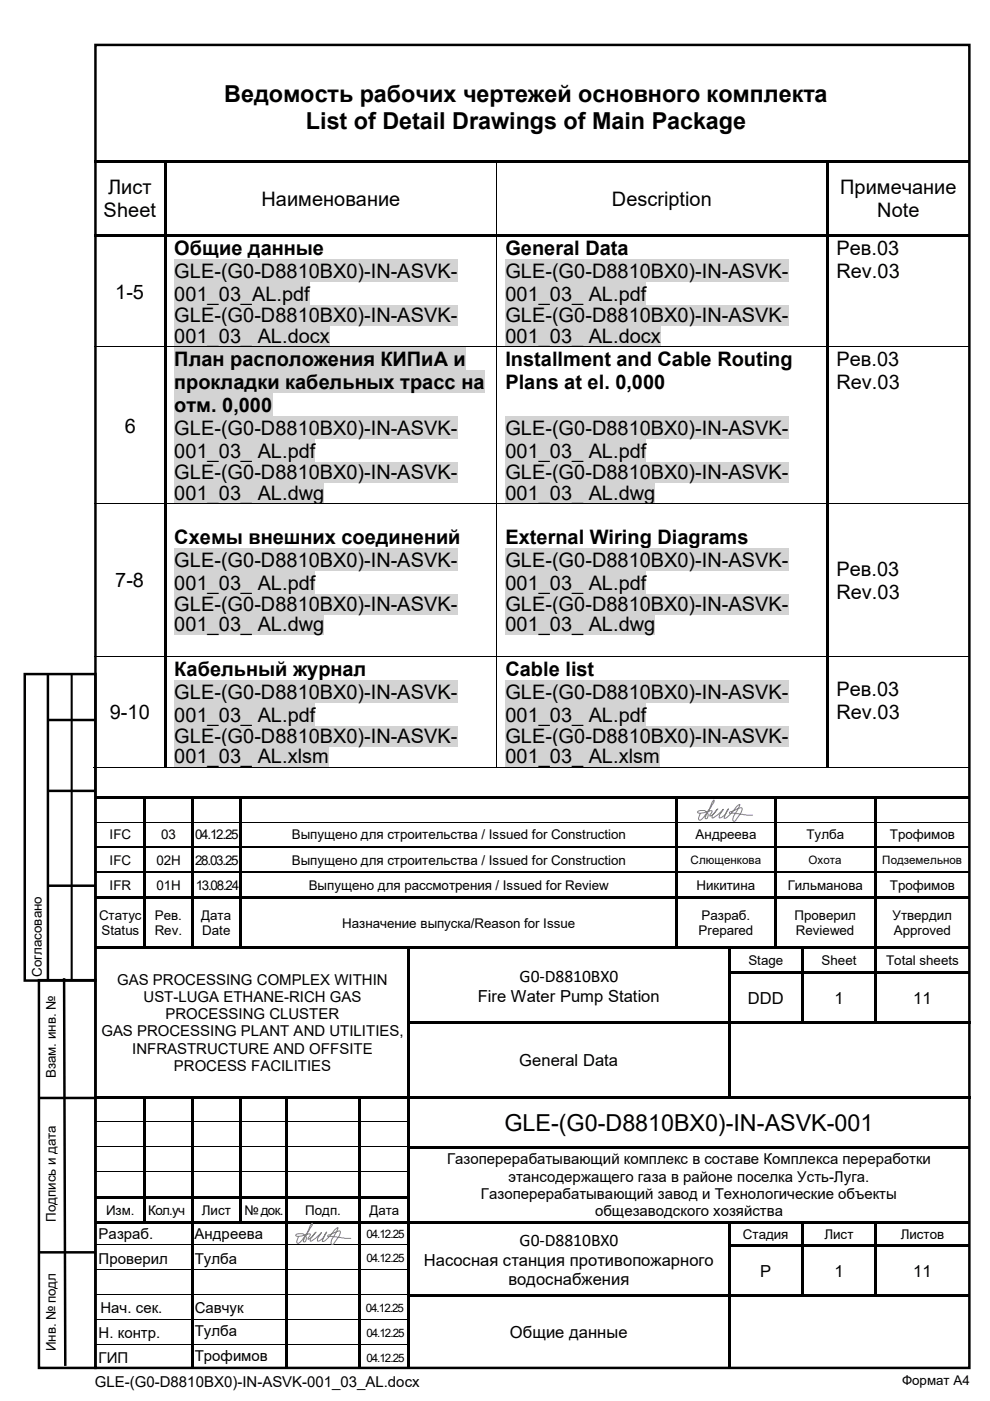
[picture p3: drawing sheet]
<svg xmlns="http://www.w3.org/2000/svg" width="210mm" height="297mm" viewBox="0 0 210 297" stroke-linecap="round" stroke-linejoin="round" font-family="sans-serif">
<defs><g id="words">
<g font-size="5">
<text x="47.5" y="21.6">Ведомость рабочих чертежей основного комплекта</text>
<text x="64.9" y="27.3">List of Detail Drawings of Main Package</text>
<text x="106.9" y="239.7">GLE-(G0-D8810BX0)-IN-ASVK-001</text>
</g>
<g font-size="4.2">
<text x="22.9" y="41.2">Лист</text>
<text x="178.1" y="41.2">Примечание</text>
<text x="22" y="46.1">Sheet</text>
<text x="55.5" y="43.6">Наименование</text>
<text x="129.8" y="43.6">Description</text>
<text x="186" y="46.1">Note</text>
<text x="37" y="58.9">GLE-(G0-D8810BX0)-IN-ASVK-</text>
<text x="37" y="54.1">Общие данные</text>
<text x="107.1" y="54.1">General Data</text>
<text x="107.1" y="58.9">GLE-(G0-D8810BX0)-IN-ASVK-</text>
<text x="177.3" y="54.1">Рев.03</text>
<text x="177.3" y="58.9">Rev.03</text>
<text x="24.4" y="63.3">1-5</text>
<text x="37" y="63.8">001_03_AL.pdf</text>
<text x="107.1" y="63.8">001_03_ AL.pdf</text>
<text x="37" y="68.2">GLE-(G0-D8810BX0)-IN-ASVK-</text>
<text x="107.1" y="68.2">GLE-(G0-D8810BX0)-IN-ASVK-</text>
<text x="37" y="72.6">001_03_ AL.docx</text>
<text x="37" y="77.6">План расположения КИПиА и</text>
<text x="107.1" y="72.6">001_03_ AL.docx</text>
<text x="107.1" y="77.6">Installment and Cable Routing</text>
<text x="177.3" y="77.6">Рев.03</text>
<text x="37" y="82.5">прокладки кабельных трасс на</text>
<text x="107.1" y="82.5">Plans at el. 0,000</text>
<text x="177.3" y="82.5">Rev.03</text>
<text x="37" y="87.3">отм. 0,000</text>
<text x="26.5" y="91.7">6</text>
<text x="37" y="92.2">GLE-(G0-D8810BX0)-IN-ASVK-</text>
<text x="107.1" y="92.2">GLE-(G0-D8810BX0)-IN-ASVK-</text>
<text x="37" y="101.5">GLE-(G0-D8810BX0)-IN-ASVK-</text>
<text x="37" y="97.1">001_03_ AL.pdf</text>
<text x="107.1" y="101.5">GLE-(G0-D8810BX0)-IN-ASVK-</text>
<text x="107.1" y="97.1">001_03_ AL.pdf</text>
<text x="37" y="105.9">001_03_ AL.dwg</text>
<text x="107.1" y="105.9">001_03_ AL.dwg</text>
<text x="37" y="115.3">Схемы внешних соединений</text>
<text x="107.1" y="115.3">External Wiring Diagrams</text>
<text x="24.4" y="124.5">7-8</text>
<text x="37" y="125.1">001_03_ AL.pdf</text>
<text x="37" y="120.2">GLE-(G0-D8810BX0)-IN-ASVK-</text>
<text x="107.1" y="125.1">001_03_ AL.pdf</text>
<text x="107.1" y="120.2">GLE-(G0-D8810BX0)-IN-ASVK-</text>
<text x="177.3" y="122.1">Рев.03</text>
<text x="37" y="129.5">GLE-(G0-D8810BX0)-IN-ASVK-</text>
<text x="107.1" y="129.5">GLE-(G0-D8810BX0)-IN-ASVK-</text>
<text x="177.3" y="127">Rev.03</text>
<text x="37" y="133.9">001_03_ AL.dwg</text>
<text x="107.1" y="133.9">001_03_ AL.dwg</text>
<text x="37" y="143.3">Кабельный журнал</text>
<text x="107.1" y="143.3">Cable list</text>
<text x="37" y="148.1">GLE-(G0-D8810BX0)-IN-ASVK-</text>
<text x="107.1" y="148.1">GLE-(G0-D8810BX0)-IN-ASVK-</text>
<text x="177.3" y="147.7">Рев.03</text>
<text x="23.3" y="152.5">9-10</text>
<text x="37" y="153">001_03_ AL.pdf</text>
<text x="107.1" y="153">001_03_ AL.pdf</text>
<text x="177.3" y="152.5">Rev.03</text>
<text x="37" y="157.4">GLE-(G0-D8810BX0)-IN-ASVK-</text>
<text x="37" y="161.8">001_03_ AL.xlsm</text>
<text x="107.1" y="157.4">GLE-(G0-D8810BX0)-IN-ASVK-</text>
<text x="107.1" y="161.8">001_03_ AL.xlsm</text>
</g>
<g font-size="3.7">
<text x="110.2" y="208.1">G0-D8810BX0</text>
<text x="110.2" y="264.1">G0-D8810BX0</text>
</g>
<g font-size="3.5">
<text x="101.3" y="212.4">Fire Water Pump Station</text>
<text x="158.5" y="212.8">DDD</text>
<text x="176.9" y="212.8">1</text>
<text x="193.6" y="212.8">11</text>
<text x="110.1" y="226">General Data</text>
<text x="89.9" y="268.4">Насосная станция противопожарного</text>
<text x="107.8" y="272.5">водоснабжения</text>
<text x="161.2" y="270.7">Р</text>
<text x="176.9" y="270.7">1</text>
<text x="193.6" y="270.7">11</text>
<text x="108.1" y="283.7">Общие данные</text>
</g>
<g font-size="3.2">
<text x="24.8" y="208.8">GAS PROCESSING COMPLEX WITHIN</text>
<text x="30.4" y="212.5">UST-LUGA ETHANE-RICH GAS</text>
<text x="21.5" y="219.8">GAS PROCESSING PLANT AND UTILITIES,</text>
<text x="35.1" y="216.1">PROCESSING CLUSTER</text>
<text x="28" y="223.4">INFRASTRUCTURE AND OFFSITE</text>
<text x="36.9" y="227.1">PROCESS FACILITIES</text>
<text x="94.8" y="246.8">Газоперерабатывающий комплекс в составе Комплекса переработки</text>
<text x="107.8" y="250.5">этансодержащего газа в районе поселка Усть-Луга.</text>
<text x="102" y="254.2">Газоперерабатывающий завод и Технологические объекты</text>
<text x="126.2" y="257.8">общезаводского хозяйства</text>
<text x="20.9" y="262.8">Разраб.</text>
<text x="41.3" y="262.8">Андреева</text>
<text x="20.9" y="267.9">Проверил</text>
<text x="41.3" y="267.9">Тулба</text>
<text x="21.3" y="278.5">Нач. сек.</text>
<text x="41.3" y="278.5">Савчук</text>
<text x="20.9" y="283.8">Н. контр.</text>
<text x="41.3" y="283.2">Тулба</text>
<text x="20.9" y="288.9">ГИП</text>
<text x="41.3" y="288.5">Трофимов</text>
<text x="20.1" y="294">GLE-(G0-D8810BX0)-IN-ASVK-001_03_AL.docx</text>
</g>
<g font-size="2.8">
<text x="23.2" y="178">IFC</text>
<text x="34.2" y="178">03</text>
<text x="41.4" y="178">04.12.25</text>
<text x="61.8" y="178">Выпущено для строительства / Issued for Construction</text>
<text x="147.5" y="178">Андреева</text>
<text x="171" y="178">Тулба</text>
<text x="188.7" y="178">Трофимов</text>
<text x="23.2" y="183.3">IFC</text>
<text x="33.1" y="183.3">02H</text>
<text x="41.4" y="183.3">28.03.25</text>
<text x="61.8" y="183.3">Выпущено для строительства / Issued for Construction</text>
<text x="23.2" y="188.6">IFR</text>
<text x="33.1" y="188.6">01H</text>
<text x="41.5" y="188.6">13.08.24</text>
<text x="65.4" y="188.6">Выпущено для рассмотрения / Issued for Review</text>
<text x="147.7" y="188.6">Никитина</text>
<text x="167" y="188.6">Гильманова</text>
<text x="188.7" y="188.6">Трофимов</text>
<text x="21" y="195">Статус</text>
<text x="32.9" y="195">Рев.</text>
<text x="42.7" y="195">Дата</text>
<text x="72.6" y="196.7">Назначение выпуска/Reason for Issue</text>
<text x="148.8" y="195">Разраб.</text>
<text x="168.4" y="195">Проверил</text>
<text x="189.2" y="195">Утвердил</text>
<text x="21.5" y="198.3">Status</text>
<text x="32.8" y="198.3">Rev.</text>
<text x="42.9" y="198.3">Date</text>
<text x="148.1" y="198.3">Prepared</text>
<text x="168.7" y="198.3">Reviewed</text>
<text x="189.5" y="198.3">Approved</text>
<text x="8.8" y="207.1" transform="rotate(-90 8.8 207.1)">Согласовано</text>
<text x="158.7" y="204.6">Stage</text>
<text x="174.2" y="204.6">Sheet</text>
<text x="187.9" y="204.6">Total sheets</text>
<text x="11.8" y="228.6" transform="rotate(-90 11.8 228.6)">Взам. инв. №</text>
<text x="22.5" y="257.5">Изм.</text>
<text x="31.4" y="257.5">Кол.уч</text>
<text x="42.8" y="257.5">Лист</text>
<text x="51.8" y="257.5">№ док.</text>
<text x="64.7" y="257.5">Подп.</text>
<text x="78.3" y="257.5">Дата</text>
<text x="11.8" y="259" transform="rotate(-90 11.8 259)">Подпись и дата</text>
<text x="157.5" y="262.7">Стадия</text>
<text x="174.8" y="262.7">Лист</text>
<text x="191" y="262.7">Листов</text>
<text x="11.8" y="286.5" transform="rotate(-90 11.8 286.5)">Инв. № подл</text>
<text x="191.3" y="293.7">Формат А4</text>
</g>
<g font-size="2.5">
<text x="146.4" y="183.2">Слющенкова</text>
<text x="171.5" y="183.2">Охота</text>
<text x="187.1" y="183.2">Подземельнов</text>
<text x="77.7" y="262.6">04.12.25</text>
<text x="77.7" y="267.7">04.12.25</text>
<text x="77.6" y="278.2">04.12.25</text>
<text x="77.7" y="283.5">04.12.25</text>
<text x="77.7" y="288.7">04.12.25</text>
</g>
</g></defs>
<path d="M20.2 9.5h185.3v280.5h-185.3z" fill="none" stroke="#000" stroke-width=".53"/>
<g fill="#000">
<path d="M20.4 168.9h10v.5h-10zM30.4 169.4l.5 .1zM30.4 168.9h.5v.5h-.5zM30.4 169.5h.5v4.7h-.5zM30.4 174.2h.5v.2h-.5zM30.4 174.4h.5v5.1h-.5zM30.4 179.5h.5v.2h-.5zM30.9 168.9h9.7v.5h-9.7zM40.6 169.4l.5 .1zM40.6 168.9h.5v.5h-.5zM40.6 169.5h.5v4.7h-.5zM40.6 174.2h.5v.2h-.5z"/>
<path d="M40.6 174.4h.5v5.1h-.5zM40.6 179.5h.5v.2h-.5zM41.1 168.9h9.6v.5h-9.6zM50.7 169.4l.5 .1zM50.7 168.9h.5v.5h-.5zM50.7 169.5h.5v4.7h-.5zM50.7 174.2h.5v.2h-.5zM50.7 174.4h.5v5.1h-.5zM50.7 179.5h.5v.2h-.5zM51.2 168.9h92.1v.5h-92.1zM143.3 169.4l.5 .1zM143.3 168.9h.5v.5h-.5z"/>
<path d="M143.3 169.5h.5v4.7h-.5zM143.3 174.2h.5v.2h-.5zM143.3 174.4h.5v5.1h-.5zM143.3 179.5h.5v.2h-.5zM143.8 168.9h20.3v.5h-20.3zM164.1 169.4l.5 .1zM164.1 168.9h.5v.5h-.5zM164.1 169.5h.5v4.7h-.5zM164.1 174.2h.5v.2h-.5zM164.1 174.4h.5v5.1h-.5zM164.1 179.5h.5v.2h-.5zM164.6 168.9h20.8v.5h-20.8z"/>
<path d="M185.4 169.4l.5 .1zM185.4 168.9h.5v.5h-.5zM185.4 169.5h.5v4.7h-.5zM185.4 174.2h.5v.2h-.5zM185.4 174.4h.5v5.1h-.5zM185.4 179.5h.5v.2h-.5zM185.9 168.9h19.6v.5h-19.6zM20.4 190.1h10v.5h-10zM30.4 179.7h.5v5.1h-.5zM30.4 184.8h.5v.2h-.5zM30.4 185h.5v5.1h-.5zM30.4 190.1h.5v.5h-.5z"/>
<path d="M30.9 190.1h9.7v.5h-9.7zM40.6 179.7h.5v5.1h-.5zM40.6 184.8h.5v.2h-.5zM40.6 185h.5v5.1h-.5zM40.6 190.1h.5v.5h-.5zM41.1 190.1h9.6v.5h-9.6zM50.7 179.7h.5v5.1h-.5zM50.7 184.8h.5v.2h-.5zM50.7 185h.5v5.1h-.5zM50.7 190.1h.5v.5h-.5zM51.2 190.1h92.1v.5h-92.1zM143.3 179.7h.5v5.1h-.5z"/>
<path d="M143.3 184.8h.5v.2h-.5zM143.3 185h.5v5.1h-.5zM143.3 190.1h.5v.5h-.5zM143.8 190.1h20.3v.5h-20.3zM164.1 179.7h.5v5.1h-.5zM164.1 184.8h.5v.2h-.5zM164.1 185h.5v5.1h-.5zM164.1 190.1h.5v.5h-.5zM164.6 190.1h20.8v.5h-20.8zM185.4 179.7h.5v5.1h-.5zM185.4 184.8h.5v.2h-.5zM185.4 185h.5v5.1h-.5z"/>
<path d="M185.4 190.1h.5v.5h-.5zM185.9 190.1h19.6v.5h-19.6zM20.4 200.7h10v.5h-10zM30.4 200.7h.5v.5h-.5zM30.4 190.6h.5v10.1h-.5zM30.9 200.7h9.7v.5h-9.7zM40.6 200.7h.5v.5h-.5zM40.6 190.6h.5v10.1h-.5zM41.1 200.7h9.6v.5h-9.6zM50.7 200.7h.5v.5h-.5zM50.7 190.6h.5v10.1h-.5zM51.2 200.7h35.2v.5h-35.2z"/>
<path d="M86.4 206.5h.5v10h-.5zM86.4 206h.5v.5h-.5zM86.4 201.2h.5zM86.4 200.7h.5v.5h-.5zM86.4 201.2h.5v4.8h-.5zM86.4 216.5h.5v.6h-.5zM86.9 200.7h56.4v.5h-56.4zM86.9 216.5h67.4v.5h-67.4zM143.3 200.7h.5v.5h-.5zM143.3 190.6h.5v10.1h-.5zM143.8 200.7h10.5v.5h-10.5zM154.3 206h.6v.5h-.6z"/>
<path d="M154.3 206.5h.6v10h-.6zM154.3 201.2h.6zM154.3 200.7h.6v.5h-.6zM154.3 201.2h.6v4.8h-.6zM154.3 216.5h.6v.6h-.6zM154.9 206h14.9v.5h-14.9zM154.9 200.7h9.2v.5h-9.2zM154.9 216.5h14.9v.5h-14.9zM164.1 200.7h.5v.5h-.5zM164.1 190.6h.5v10.1h-.5zM164.6 200.7h5.2v.5h-5.2zM169.8 206h.5v.5h-.5z"/>
<path d="M169.8 206.5h.5v10h-.5zM169.8 201.2h.5zM169.8 200.7h.5v.5h-.5zM169.8 201.2h.5v4.8h-.5zM169.8 216.5h.5v.5h-.5zM170.3 206h15.1v.5h-15.1zM170.3 200.7h15.1v.5h-15.1zM170.3 216.5h15.1v.5h-15.1zM185.4 200.7h.5v.5h-.5zM185.4 201.2h.5v4.8h-.5zM185.4 206h.5v.5h-.5zM185.4 206.5h.5v10h-.5z"/>
<path d="M185.4 216.5h.5v.5h-.5zM185.4 190.6h.5v10.1h-.5zM185.9 200.7h19.6v.5h-19.6zM185.9 206h19.6v.5h-19.6zM185.9 216.5h19.5v.5h-19.5zM205.4 217l.2 .1zM205.4 216.5h.5v.5h-.5zM20.4 232.4h10v.5h-10zM30.4 232.9l.5 .1zM30.4 232.4h.5v.5h-.5zM30.4 233h.5v4.7h-.5zM30.4 237.7h.5v.6h-.5z"/>
<path d="M30.9 232.4h9.7v.5h-9.7zM40.6 232.9l.5 .1zM40.6 232.4h.5v.5h-.5zM40.6 233h.5v4.7h-.5zM40.6 237.7h.5v.6h-.5zM41.1 232.4h9.6v.5h-9.6zM50.7 232.9l.5 .1zM50.7 232.4h.5v.5h-.5zM50.7 233h.5v4.7h-.5zM50.7 237.7h.5v.6h-.5zM51.2 232.4h9.3v.5h-9.3zM60.5 232.9l.5 .1z"/>
<path d="M60.5 232.4h.5v.5h-.5zM60.5 233h.5v4.7h-.5zM60.5 237.7h.5v.6h-.5zM61 232.4h15.1v.5h-15.1zM76.1 232.9l.5 .1zM76.1 232.4h.5v.5h-.5zM76.1 233h.5v4.7h-.5zM76.1 237.7h.5v.6h-.5zM76.6 232.4h9.8v.5h-9.8zM86.4 232.4h.5v.6h-.5zM86.4 233h.5v4.7h-.5zM86.4 237.7h.5v.6h-.5z"/>
<path d="M86.4 217.1h.5v15.3h-.5zM86.9 232.4h67.4v.5h-67.4zM154.3 232.4h.6v.5h-.6zM154.3 217.1h.6v15.3h-.6zM154.9 232.4h50.5v.5h-50.5zM205.4 232.4h.5v.5h-.5zM20.4 253.6h10v.5h-10zM20.4 258.9h10v.5h-10zM30.4 238.3h.5v4.7h-.5zM30.4 248.3h.5v.5h-.5zM30.4 248.8h.5v4.8h-.5zM30.4 253.6h.5v.5h-.5z"/>
<path d="M30.4 254.1h.5v4.8h-.5zM30.4 258.9h.5v.5h-.5zM30.4 243h.5v.5h-.5zM30.4 243.5h.5v4.8h-.5zM30.9 253.6h9.7v.5h-9.7zM30.9 258.9h9.7v.5h-9.7zM40.6 238.3h.5v4.7h-.5zM40.6 248.3h.5v.5h-.5zM40.6 248.8h.5v4.8h-.5zM40.6 253.6h.5v.5h-.5zM40.6 254.1h.5v4.8h-.5zM40.6 258.9h.5v.5h-.5z"/>
<path d="M40.6 243h.5v.5h-.5zM40.6 243.5h.5v4.8h-.5zM41.1 253.6h9.6v.5h-9.6zM41.1 258.9h9.6v.5h-9.6zM50.7 238.3h.5v4.7h-.5zM50.7 248.3h.5v.5h-.5zM50.7 248.8h.5v4.8h-.5zM50.7 253.6h.5v.5h-.5zM50.7 254.1h.5v4.8h-.5zM50.7 258.9h.5v.5h-.5zM50.7 243h.5v.5h-.5zM50.7 243.5h.5v4.8h-.5z"/>
<path d="M51.2 253.6h9.3v.5h-9.3zM51.2 258.9h9.3v.5h-9.3zM60.5 238.3h.5v4.7h-.5zM60.5 248.3h.5v.5h-.5zM60.5 248.8h.5v4.8h-.5zM60.5 253.6h.5v.5h-.5zM60.5 254.1h.5v4.8h-.5zM60.5 258.9h.5v.5h-.5zM60.5 243h.5v.5h-.5zM60.5 243.5h.5v4.8h-.5zM61 253.6h15.1v.5h-15.1zM61 258.9h15.1v.5h-15.1z"/>
<path d="M76.1 238.3h.5v4.7h-.5zM76.1 248.3h.5v.5h-.5zM76.1 248.8h.5v4.8h-.5zM76.1 253.6h.5v.5h-.5zM76.1 254.1h.5v4.8h-.5zM76.1 258.9h.5v.5h-.5zM76.1 243h.5v.5h-.5zM76.1 243.5h.5v4.8h-.5zM76.6 253.6h9.8v.5h-9.8zM76.6 258.9h9.8v.5h-9.8zM86.4 238.3h.5v4.7h-.5zM86.4 248.3h.5v.5h-.5z"/>
<path d="M86.4 248.8h.5v4.8h-.5zM86.4 253.6h.5v.5h-.5zM86.4 254.1h.5v4.8h-.5zM86.4 258.9h.5v.5h-.5zM86.4 243h.5v.5h-.5zM86.4 243.5h.5v4.8h-.5zM86.9 258.9h67.4v.5h-67.4zM86.9 243h118.6v.5h-118.6zM154.3 259.4h.6zM154.3 258.9h.6v.5h-.6zM154.9 258.9h14.9v.5h-14.9zM169.8 259.4h.5z"/>
<path d="M169.8 258.9h.5v.5h-.5zM170.3 258.9h15.1v.5h-15.1zM185.4 259.4h.5zM185.4 258.9h.5v.5h-.5zM185.9 258.9h19.6v.5h-19.6zM40.6 269.2h.5v.5h-.5zM40.6 269.7h.5v4.7h-.5zM40.6 259.4h.5v4.5h-.5zM40.6 263.9h.5v.5h-.5zM40.6 264.4h.5v4.8h-.5zM40.6 274.4h.5v.6h-.5zM40.6 275h.5v4.7h-.5z"/>
<path d="M60.5 269.2h.5v.5h-.5zM60.5 269.7h.5v4.7h-.5zM60.5 263.9h.5v.5h-.5zM60.5 264.4h.5v4.8h-.5zM60.5 259.4h.5v4.5h-.5zM60.5 274.4h.5v.6h-.5zM60.5 275h.5v4.7h-.5zM76.1 269.2h.5v.5h-.5zM76.1 269.7h.5v4.7h-.5zM76.1 263.9h.5v.5h-.5zM76.1 264.4h.5v4.8h-.5zM76.1 259.4h.5v4.5h-.5z"/>
<path d="M76.1 274.4h.5v.6h-.5zM76.1 275h.5v4.7h-.5zM86.4 269.2h.5v.5h-.5zM86.4 269.7h.5v4.7h-.5zM86.4 263.9h.5v.5h-.5zM86.4 264.4h.5v4.8h-.5zM86.4 259.4h.5v4.5h-.5zM86.4 274.4h.5v.6h-.5zM86.4 275h.5v4.7h-.5zM86.9 274.4h67.4v.5h-67.4zM154.3 269.2h.6v.5h-.6zM154.3 269.7h.6v4.7h-.6z"/>
<path d="M154.3 263.9h.6v.5h-.6zM154.3 264.4h.6v4.8h-.6zM154.3 259.4h.6v4.5h-.6zM154.3 274.4h.6v.6h-.6zM154.3 275h.6v4.7h-.6zM154.9 263.9h14.9v.5h-14.9zM154.9 274.4h14.9v.5h-14.9zM169.8 269.2h.5v.5h-.5zM169.8 269.7h.5v4.7h-.5zM169.8 263.9h.5v.5h-.5zM169.8 264.4h.5v4.8h-.5zM169.8 259.4h.5v4.5h-.5z"/>
<path d="M169.8 274.4h.5v.5h-.5zM170.3 263.9h15.1v.5h-15.1zM170.3 274.4h15.1v.5h-15.1zM185.4 269.2h.5v.5h-.5zM185.4 269.7h.5v4.7h-.5zM185.4 263.9h.5v.5h-.5zM185.4 264.4h.5v4.8h-.5zM185.4 259.4h.5v4.5h-.5zM185.4 274.4h.5v.5h-.5zM185.9 263.9h19.6v.5h-19.6zM185.9 274.4h19.6v.5h-19.6zM40.6 279.7h.5v.5h-.5z"/>
<path d="M40.6 280.2h.5v4.8h-.5zM40.6 285h.5v.5h-.5zM40.6 285.5h.5v4.5h-.5zM60.5 279.7h.5v.5h-.5zM60.5 280.2h.5v4.8h-.5zM60.5 285h.5v.5h-.5zM60.5 285.5h.5v4.5h-.5zM76.1 279.7h.5v.5h-.5zM76.1 280.2h.5v4.8h-.5zM76.1 285h.5v.5h-.5zM76.1 285.5h.5v4.5h-.5zM86.4 279.7h.5v.5h-.5z"/>
<path d="M86.4 280.2h.5v4.8h-.5zM86.4 285h.5v.5h-.5zM86.4 285.5h.5v4.5h-.5zM154.3 279.7h.6v.5h-.6zM154.3 280.2h.6v4.8h-.6zM154.3 285h.6v.5h-.6zM154.3 285.5h.6v4.5h-.6z"/>
</g>
<g fill="none" stroke="#000" stroke-width=".21">
<path d="M20.4 174.3h10M30.9 174.3h9.7M41.1 174.3h9.6M51.2 174.3h92.1M143.8 174.3h20.3M164.6 174.3h20.8M185.9 174.3h19.6M205.5 217.1v15.3M20.4 237.8h10M30.9 237.8h9.7M41.1 237.8h9.6M51.2 237.8h9.3"/>
<path d="M61 237.8h15.1M76.6 237.8h9.8M20.4 248.4h10M20.4 243.1h10M30.9 248.4h9.7M30.9 243.1h9.7M41.1 248.4h9.6M41.1 243.1h9.6M51.2 248.4h9.3M51.2 243.1h9.3M61 248.4h15.1M61 243.1h15.1"/>
<path d="M76.6 248.4h9.8M76.6 243.1h9.8M20.4 263.9h20.2M20.4 269.2h20.2M20.4 274.5h20.2M20.4 279.8h20.2M41.1 269.2h19.4M41.1 263.9h19.4M41.1 274.5h19.4M41.1 279.8h19.4M61 269.2h15.1M61 263.9h15.1"/>
<path d="M61 274.5h15.1M61 279.8h15.1M76.6 269.2h9.8M76.6 263.9h9.8M76.6 274.5h9.8M76.6 279.8h9.8M20.4 285.1h20.2M41.1 285.1h19.4M61 285.1h15.1M76.6 285.1h9.8"/>
</g>
<g fill="none" stroke="#000" stroke-width=".25">
<path d="M20.4 179.6h10M30.9 179.6h9.7M41.1 179.6h9.6M51.2 179.6h92.1M143.8 179.6h20.3M164.6 179.6h20.8M185.9 179.6h19.6M20.4 184.9h10M30.9 184.9h9.7M41.1 184.9h9.6M51.2 184.9h92.1M143.8 184.9h20.3"/>
<path d="M164.6 184.9h20.8M185.9 184.9h19.6"/>
</g>
<g fill="#fff">
<path d="M9.1 236.5h3.3v24.6h-3.3z" fill-rule="evenodd"/>
<path d="M9.1 266.8h4.5v22.8h-4.5z" fill-rule="evenodd"/>
<path d="M9.1 207.4h3.3v25.4h-3.3z" fill-rule="evenodd"/>
<path d="M15.3 208.3h3.9v22.6h-3.9z" fill-rule="evenodd"/>
</g>
<path d="M8.3 207.8h11.9v82.2h-11.9zM13.6 207.4l.2 82.2M8.4 232.8h12M8.2 265.5h12" fill="none" stroke="#000" stroke-width=".53"/>
<g fill="#fff">
<path d="M15.3 268h3.9v20.9h-3.9z" fill-rule="evenodd"/>
<path d="M6.1 185.9h4v21.2h-4z" fill-rule="evenodd"/>
</g>
<path d="M5.2 142.9h15v65h-15zM10.1 152.7h10M10.2 142.9v65M10.1 167.7h10M10.2 187.8h10" fill="none" stroke="#000" stroke-width=".53"/>
<path d="M15.2 142.9v65" fill="none" stroke="#000" stroke-width=".44"/>
<path d="M20 34h14.8v.5h-14.8zM34.8 34.5l.5 .1zM34.8 34h.5v.5h-.5zM35.3 34h69.9v.5h-69.9zM105.2 34.5l.1 .1zM105.2 34h.5v.5h-.5zM105.7 34h69.5v.5h-69.5zM175.2 34.5l.5 .1zM175.2 34h.5v.5h-.5zM175.7 34h29.8v.5h-29.8zM34.8 34.6h.5v15h-.5zM175.2 34.6h.5v15h-.5z" fill="#000"/>
<path d="M105.2 34.6v15" fill="none" stroke="#000" stroke-width=".21"/>
<g fill="#d3d3d3">
<path d="M37 54.9h60v4.9h-60z"/>
<path d="M37 59.8h28.7v4.9h-28.7z"/>
<path d="M37 64.7h60v4.4h-60z"/>
<path d="M37 69.1h32.9v4.3h-32.9z"/>
<path d="M107.1 54.9h60.1v4.9h-60.1z"/>
<path d="M107.1 59.8h29.9v4.9h-29.9z"/>
<path d="M107.1 64.7h60.1v4.4h-60.1z"/>
<path d="M107.1 69.1h33v4.3h-33z"/>
</g>
<path d="M20 49.6h14.8v.5h-14.8zM34.8 49.6h.5v.5h-.5zM35.3 49.6h69.9v.5h-69.9zM105.2 50.1h.1zM105.2 49.6h.5v.5h-.5zM105.7 49.6h69.5v.5h-69.5zM175.2 49.6h.5v.5h-.5zM175.7 49.6h29.8v.5h-29.8zM34.8 50.1h.5v23.3h-.5zM175.2 50.1h.5v23.3h-.5z" fill="#000"/>
<path d="M105.2 50.1v23.3" fill="none" stroke="#000" stroke-width=".21"/>
<g fill="#d3d3d3">
<path d="M37 73.6h61.8v4.9h-61.8z"/>
<path d="M37 78.5h65.7v4.9h-65.7z"/>
<path d="M37 83.4h20.7v4.8h-20.7z"/>
<path d="M37 88.2h60v4.9h-60z"/>
<path d="M37 93.1h29.8v4.9h-29.8z"/>
<path d="M37 98h60v4.4h-60z"/>
<path d="M37 102.4h31.7v4.3h-31.7z"/>
<path d="M107.1 88.2h60.1v4.9h-60.1z"/>
<path d="M107.1 93.1h29.9v4.9h-29.9z"/>
<path d="M107.1 98h60.1v4.4h-60.1z"/>
<path d="M107.1 102.4h31.8v4.3h-31.8z"/>
</g>
<path d="M20 73.5h14.8M35.3 73.5h69.9M105.2 73.6v33.1M105.3 73.5h69.9M175.7 73.5h29.8" fill="none" stroke="#000" stroke-width=".21"/>
<path d="M34.8 73.4h.5v.2h-.5zM105.2 73.4h.1v.2h-.1zM175.2 73.4h.5v.2h-.5zM34.8 73.6h.5v33.1h-.5zM175.2 73.6h.5v33.1h-.5z" fill="#000"/>
<g fill="#d3d3d3">
<path d="M37 116.2h60v4.9h-60z"/>
<path d="M37 121.1h29.8v4.8h-29.8z"/>
<path d="M37 125.9h60v4.4h-60z"/>
<path d="M37 130.3h31.7v4.4h-31.7z"/>
<path d="M107.1 116.2h60.1v4.9h-60.1z"/>
<path d="M107.1 121.1h29.9v4.8h-29.9z"/>
<path d="M107.1 125.9h60.1v4.4h-60.1z"/>
<path d="M107.1 130.3h31.8v4.4h-31.8z"/>
</g>
<path d="M20 106.8h14.8M35.3 106.8h69.9M105.2 106.9v32.2M105.3 106.8h69.9M175.7 106.8h29.8" fill="none" stroke="#000" stroke-width=".21"/>
<path d="M34.8 106.7h.5v.2h-.5zM105.2 106.7h.1v.2h-.1zM175.2 106.7h.5v.2h-.5zM34.8 106.9h.5v32.2h-.5zM175.2 106.9h.5v32.2h-.5z" fill="#000"/>
<g fill="#d3d3d3">
<path d="M37 144.1h60v4.9h-60z"/>
<path d="M37 149h29.8v4.9h-29.8z"/>
<path d="M37 153.9h60v4.4h-60z"/>
<path d="M37 158.3h32.7v4.3h-32.7z"/>
<path d="M107.1 144.1h60.1v4.9h-60.1z"/>
<path d="M107.1 149h29.9v4.9h-29.9z"/>
<path d="M107.1 153.9h60.1v4.4h-60.1z"/>
<path d="M107.1 158.3h32.8v4.3h-32.8z"/>
</g>
<path d="M20 139.2h14.8M35.3 139.2h69.9M105.2 139.3v23.3M105.3 139.2h69.9M175.7 139.2h29.8M19.8 162.7h15M35 162.7h70.2M105.3 162.7h69.9M175.3 162.7h30.2" fill="none" stroke="#000" stroke-width=".21"/>
<path d="M34.8 139.1h.5v.2h-.5zM105.2 139.1h.1v.2h-.1zM175.2 139.1h.5v.2h-.5zM34.8 139.3h.5v23.3h-.5zM34.8 162.6h.2v.2h-.2zM105.2 162.6h.1v.2h-.1zM175.2 139.3h.5v23.3h-.5zM175.2 162.6h.1v.2h-.1z" fill="#000"/>
<path d="M148.5 172.5l-.3 .7a.38 .38 0 0 0-.1 .5 .38 .38 0 0 0 .5 .1l2-2.5 .7-1.1 .1-.6-.5 .6-.8 2a1.26 1.26 0 0 0-.5 1.4l.4-.2a1.07 1.07 0 0 0-.6-1.6l-1.3 .1a.24 .24 0 0 0-.2 .3 .24 .24 0 0 0 .3 .2l.9-.1 1.8-.4 .1 .2-.5 .6 .1 .3 .7-.5 .9-1-1.1 1.3-.1 .6h.2l1.2-.8 1-1-.8 1.1-.1 .7a2.56 2.56 0 0 0 2-1.9l-.5 .6-.5 1.3a1.23 1.23 0 0 0 1.3-.7l1.4-1.7 .7-.4-1.1 2a1.3 1.3 0 0 0-.2 1.5l.4-.1a5.5 5.5 0 0 0 1.4-2.5l-.1-.2a4.4 4.4 0 0 0-2.2 .8 .23 .23 0 0 0-.4 0 .23 .23 0 0 0 0 .3 .23 .23 0 0 0 .3 0l1.5 .1 1.8 .3h1.3M63.3 262.2l-.3 .7a.38 .38 0 0 0-.1 .5 .38 .38 0 0 0 .5 .1l2-2.5 .7-1.1 .1-.5-.4 .5-.9 2.1a1.26 1.26 0 0 0-.5 1.3l.4-.1a1.07 1.07 0 0 0-.6-1.6l-1.3 .1a.24 .24 0 0 0-.2 .3 .24 .24 0 0 0 .4 .1h.8l1.8-.5 .1 .3-.4 .5v.4l.7-.5 .9-1.1-1.1 1.3-.1 .6 .2 .1 1.2-.9 1-1-.8 1.1-.1 .7a2.56 2.56 0 0 0 2-1.9l-.5 .6-.5 1.4a1.23 1.23 0 0 0 1.3-.8l1.4-1.7 .7-.4-1.1 2a1.3 1.3 0 0 0-.2 1.6l.4-.2a5.5 5.5 0 0 0 1.4-2.5l-.1-.2a4.4 4.4 0 0 0-2.2 .8 .23 .23 0 0 0-.4 0 .23 .23 0 0 0 0 .3 .23 .23 0 0 0 .3 .1h1.6l1.7 .4h1.3" fill="none" stroke="#7b5bb1" stroke-width=".21"/>
<use href="#words"/>
</svg>
